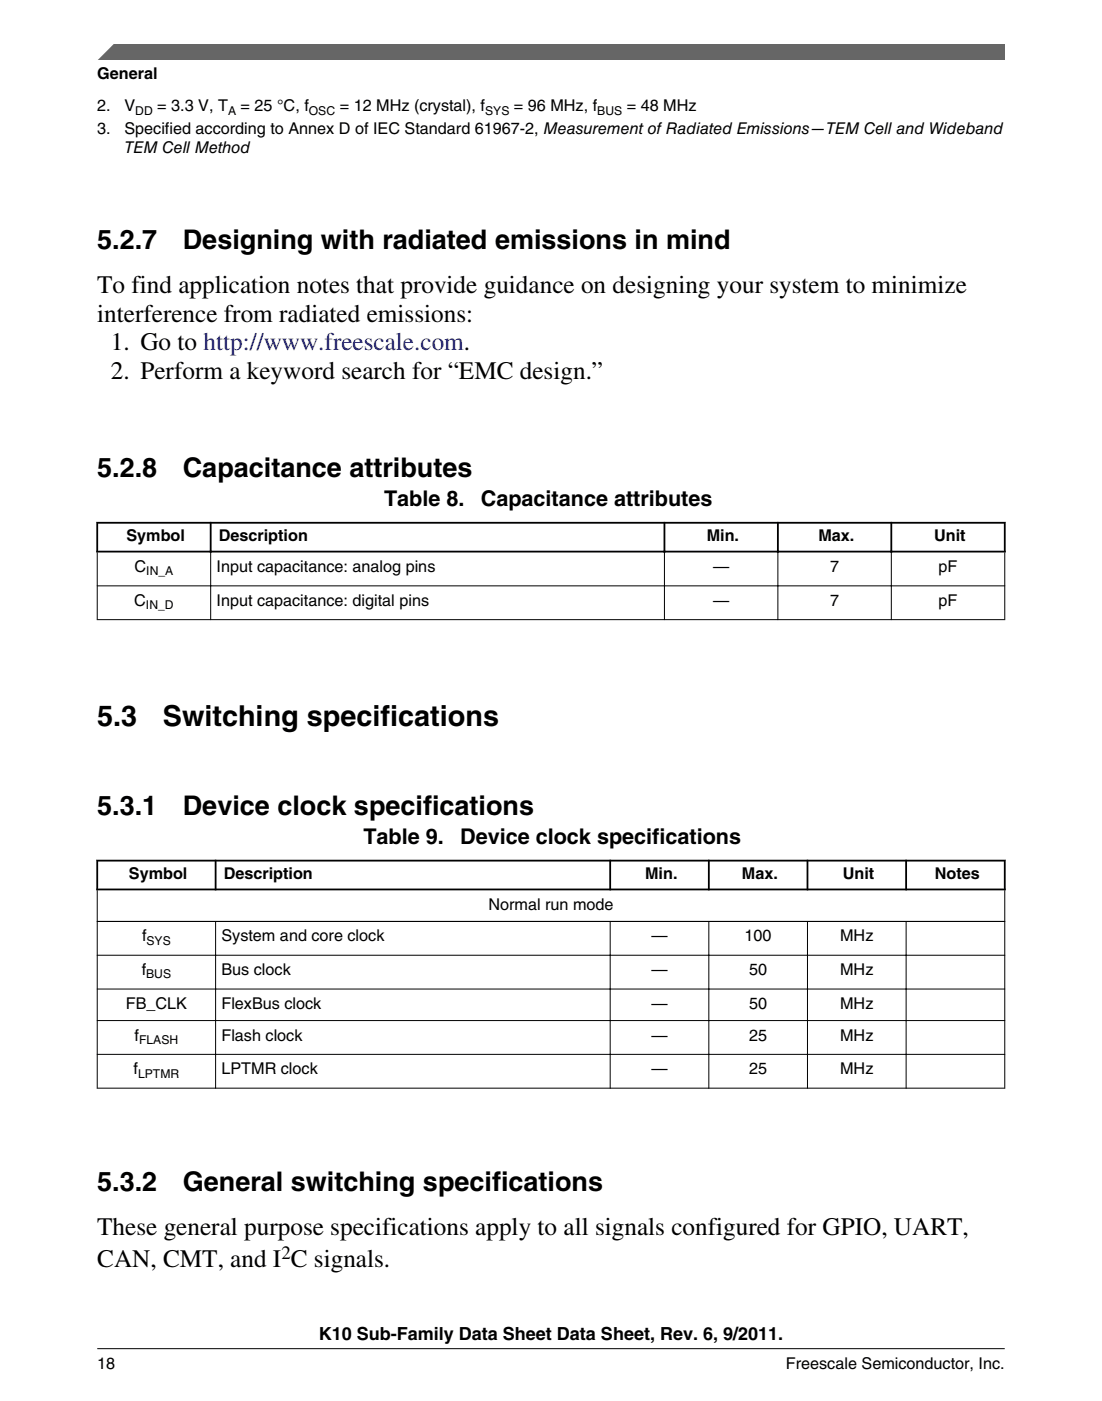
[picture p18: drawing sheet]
<svg xmlns="http://www.w3.org/2000/svg" width="216mm" height="274mm" viewBox="0 0 216 274" stroke-linecap="round" stroke-linejoin="round" font-family="sans-serif">
<defs><g id="words">
<g font-size="5.6">
<text x="19" y="142.1">5.3</text>
<text x="31.9" y="142.1">Switching specifications</text>
</g>
<g font-size="5.3">
<text x="19.1" y="48.7">5.2.7</text>
<text x="35.8" y="48.7">Designing with radiated emissions in mind</text>
<text x="19" y="93.3">5.2.8</text>
<text x="35.8" y="93.3">Capacitance attributes</text>
<text x="19" y="159.5">5.3.1</text>
<text x="35.8" y="159.5">Device clock specifications</text>
<text x="19" y="233.2">5.3.2</text>
<text x="35.8" y="233.2">General switching specifications</text>
</g>
<g font-size="4.9">
<text x="19" y="57.3">To find application notes that provide guidance on designing your system to minimize</text>
<text x="19" y="63">interference from radiated emissions:</text>
<text x="21.7" y="68.6">1. Go to http://www.freescale.com.</text>
<text x="21.7" y="74.3">2. Perform a keyword search for “EMC design.”</text>
<text x="19" y="241.8">These general purpose specifications apply to all signals configured for GPIO, UART,</text>
<text x="19" y="248.2">CAN, CMT, and I C signals.</text>
</g>
<g font-size="4.2">
<text x="75.3" y="99.1">Table 8.</text>
<text x="94.2" y="99.1">Capacitance attributes</text>
<text x="71.2" y="165.2">Table 9.</text>
<text x="90.1" y="165.2">Device clock specifications</text>
</g>
<text font-size="3.7" x="55.1" y="246.5">2</text>
<text font-size="3.5" x="62.5" y="262.3">K10 Sub-Family Data Sheet Data Sheet, Rev. 6, 9/2011.</text>
<g font-size="3.2">
<text x="19" y="15.5">General</text>
<text x="19" y="21.8">2.</text>
<text x="24.4" y="21.8">V</text>
<text x="30.8" y="21.8">= 3.3 V, T</text>
<text x="47.1" y="21.8">= 25 °C, f</text>
<text x="66.6" y="21.8">= 12 MHz (crystal), f</text>
<text x="100.7" y="21.8">= 96 MHz, f</text>
<text x="122.8" y="21.8">= 48 MHz</text>
<text x="19.1" y="26.1">3.</text>
<text x="24.4" y="26.1">Specified according to Annex D of IEC Standard 61967-2, Measurement of Radiated Emissions—TEM Cell and Wideband</text>
<text x="24.4" y="30">TEM Cell Method</text>
<text x="24.8" y="106">Symbol</text>
<text x="42.9" y="106">Description</text>
<text x="138.5" y="106">Min.</text>
<text x="160.3" y="106">Max.</text>
<text x="183" y="106">Unit</text>
<text x="26.4" y="112">C</text>
<text x="42.4" y="112">Input capacitance: analog pins</text>
<text x="139.7" y="112">—</text>
<text x="162.6" y="112">7</text>
<text x="183.9" y="112">pF</text>
<text x="26.3" y="118.6">C</text>
<text x="42.4" y="118.6">Input capacitance: digital pins</text>
<text x="139.7" y="118.6">—</text>
<text x="162.6" y="118.6">7</text>
<text x="183.9" y="118.6">pF</text>
<text x="25.3" y="172.2">Symbol</text>
<text x="43.8" y="172.2">Description</text>
<text x="126.4" y="172.2">Min.</text>
<text x="145.4" y="172.2">Max.</text>
<text x="165.1" y="172.2">Unit</text>
<text x="183.1" y="172.2">Notes</text>
<text x="95.7" y="178.2">Normal run mode</text>
<text x="27.8" y="184.3">f</text>
<text x="43.4" y="184.3">System and core clock</text>
<text x="127.6" y="184.3">—</text>
<text x="145.9" y="184.3">100</text>
<text x="164.6" y="184.3">MHz</text>
<text x="27.8" y="191">f</text>
<text x="43.4" y="191">Bus clock</text>
<text x="127.6" y="191">—</text>
<text x="146.8" y="191">50</text>
<text x="164.6" y="191">MHz</text>
<text x="24.6" y="197.6">FB_CLK</text>
<text x="43.4" y="197.6">FlexBus clock</text>
<text x="127.6" y="197.6">—</text>
<text x="146.8" y="197.6">50</text>
<text x="164.6" y="197.6">MHz</text>
<text x="26.4" y="203.7">f</text>
<text x="43.4" y="203.7">Flash clock</text>
<text x="127.6" y="203.7">—</text>
<text x="146.8" y="203.7">25</text>
<text x="164.6" y="203.7">MHz</text>
<text x="26.2" y="210.4">f</text>
<text x="43.4" y="210.4">LPTMR clock</text>
<text x="127.6" y="210.4">—</text>
<text x="146.8" y="210.4">25</text>
<text x="164.6" y="210.4">MHz</text>
<text x="19.1" y="268">18</text>
<text x="154" y="268">Freescale Semiconductor, Inc.</text>
</g>
<g font-size="2.4">
<text x="26.5" y="22.5">DD</text>
<text x="44.7" y="22.5">A</text>
<text x="60.5" y="22.5">OSC</text>
<text x="95" y="22.5">SYS</text>
<text x="117" y="22.5">BUS</text>
<text x="28.7" y="112.6">IN_A</text>
<text x="28.6" y="119.3">IN_D</text>
<text x="28.7" y="185">SYS</text>
<text x="28.6" y="191.6">BUS</text>
<text x="27.3" y="204.4">FLASH</text>
<text x="27.1" y="211">LPTMR</text>
</g>
</g></defs>
<path d="M18.9 102.4h178.1M18.9 108h178.1M19 102.2v6M41.3 102.2v6M130.2 102.2v6M152.4 102.2v6M174.6 102.2v6M196.8 102.2v6" fill="none" stroke="#000" stroke-width=".35"/>
<path d="M19 114.7h177.9M19 108.1v13.3M41.3 107.8v13.6M130.2 107.8v13.6M152.4 107.8v13.6M174.6 107.8v13.6M196.8 108.1v13.3M19 121.3h177.9" fill="none" stroke="#000" stroke-width=".2"/>
<g fill="#fff">
<path d="M19 161.6h177.8v53.3h-177.8z" fill-rule="evenodd"/>
<path d="M19.2 168.7h22.9v5.3h-22.9z" fill-rule="evenodd"/>
<path d="M42.4 168.7h77v5.3h-77z" fill-rule="evenodd"/>
<path d="M119.7 168.7h19v5.3h-19z" fill-rule="evenodd"/>
<path d="M139 168.7h19v5.3h-19z" fill-rule="evenodd"/>
<path d="M158.4 168.7h18.9v5.3h-18.9z" fill-rule="evenodd"/>
<path d="M177.7 168.7h19v5.3h-19z" fill-rule="evenodd"/>
<path d="M19.1 174.3h177.7v6h-177.7z" fill-rule="evenodd"/>
<path d="M19.1 180.5h23.1v6.5h-23.1z" fill-rule="evenodd"/>
<path d="M42.3 180.5h77.2v6.5h-77.2z" fill-rule="evenodd"/>
<path d="M119.6 180.5h19.2v6.5h-19.2z" fill-rule="evenodd"/>
<path d="M139 180.5h19.1v6.5h-19.1z" fill-rule="evenodd"/>
<path d="M158.3 180.5h19.1v6.5h-19.1z" fill-rule="evenodd"/>
<path d="M177.6 180.5h19.2v6.5h-19.2z" fill-rule="evenodd"/>
<path d="M19.1 187.1h23.1v6.5h-23.1z" fill-rule="evenodd"/>
<path d="M42.3 187.1h77.2v6.5h-77.2z" fill-rule="evenodd"/>
<path d="M119.6 187.1h19.2v6.5h-19.2z" fill-rule="evenodd"/>
<path d="M139 187.1h19.1v6.5h-19.1z" fill-rule="evenodd"/>
<path d="M158.3 187.1h19.1v6.5h-19.1z" fill-rule="evenodd"/>
<path d="M177.6 187.1h19.2v6.5h-19.2z" fill-rule="evenodd"/>
<path d="M19.1 193.7h23.1v6h-23.1z" fill-rule="evenodd"/>
<path d="M42.3 193.7h77.2v6h-77.2z" fill-rule="evenodd"/>
<path d="M119.6 193.7h19.2v6h-19.2z" fill-rule="evenodd"/>
<path d="M139 193.7h19.1v6h-19.1z" fill-rule="evenodd"/>
<path d="M158.3 193.7h19.1v6h-19.1z" fill-rule="evenodd"/>
<path d="M177.6 193.7h19.2v6h-19.2z" fill-rule="evenodd"/>
<path d="M19.1 199.9h23.1v6.5h-23.1z" fill-rule="evenodd"/>
<path d="M42.3 199.9h77.2v6.5h-77.2z" fill-rule="evenodd"/>
<path d="M119.6 199.9h19.2v6.5h-19.2z" fill-rule="evenodd"/>
<path d="M139 199.9h19.1v6.5h-19.1z" fill-rule="evenodd"/>
<path d="M158.3 199.9h19.1v6.5h-19.1z" fill-rule="evenodd"/>
<path d="M177.6 199.9h19.2v6.5h-19.2z" fill-rule="evenodd"/>
<path d="M19.1 206.5h23.1v6.5h-23.1z" fill-rule="evenodd"/>
<path d="M42.3 206.5h77.2v6.5h-77.2z" fill-rule="evenodd"/>
<path d="M119.6 206.5h19.2v6.5h-19.2z" fill-rule="evenodd"/>
<path d="M139 206.5h19.1v6.5h-19.1z" fill-rule="evenodd"/>
<path d="M158.3 206.5h19.1v6.5h-19.1z" fill-rule="evenodd"/>
<path d="M177.6 206.5h19.2v6.5h-19.2z" fill-rule="evenodd"/>
</g>
<path d="M18.9 168.5h178.1M18.9 174.2h178.1M19 168.3v6M42.2 168.3v6M119.5 168.3v6M138.9 168.3v6M158.2 168.3v6M177.5 168.3v6M196.8 168.3v6" fill="none" stroke="#000" stroke-width=".35"/>
<g fill="none" stroke="#000" stroke-width=".2">
<path d="M19 174.3v38.9M196.8 174.3v38.9M19 180.4h177.9M19 187h177.9M19 193.7h177.9M19 199.8h177.9M42.2 180.3v32.9M119.5 180.3v32.9M138.9 180.3v32.9M158.2 180.3v32.9M177.5 180.3v32.9M19 206.4h177.9"/>
<path d="M19 213.1h177.9"/>
</g>
<path d="M19 11.7l5.7-3.1 172.2 .1v3z" fill="#666"/>
<path d="M22.5 8.6l-3.1 3.1" fill="none" stroke="#666" stroke-width=".28"/>
<path d="M19 264.1h177.8" fill="none" stroke="#000" stroke-width=".2"/>
<use href="#words"/>
</svg>
